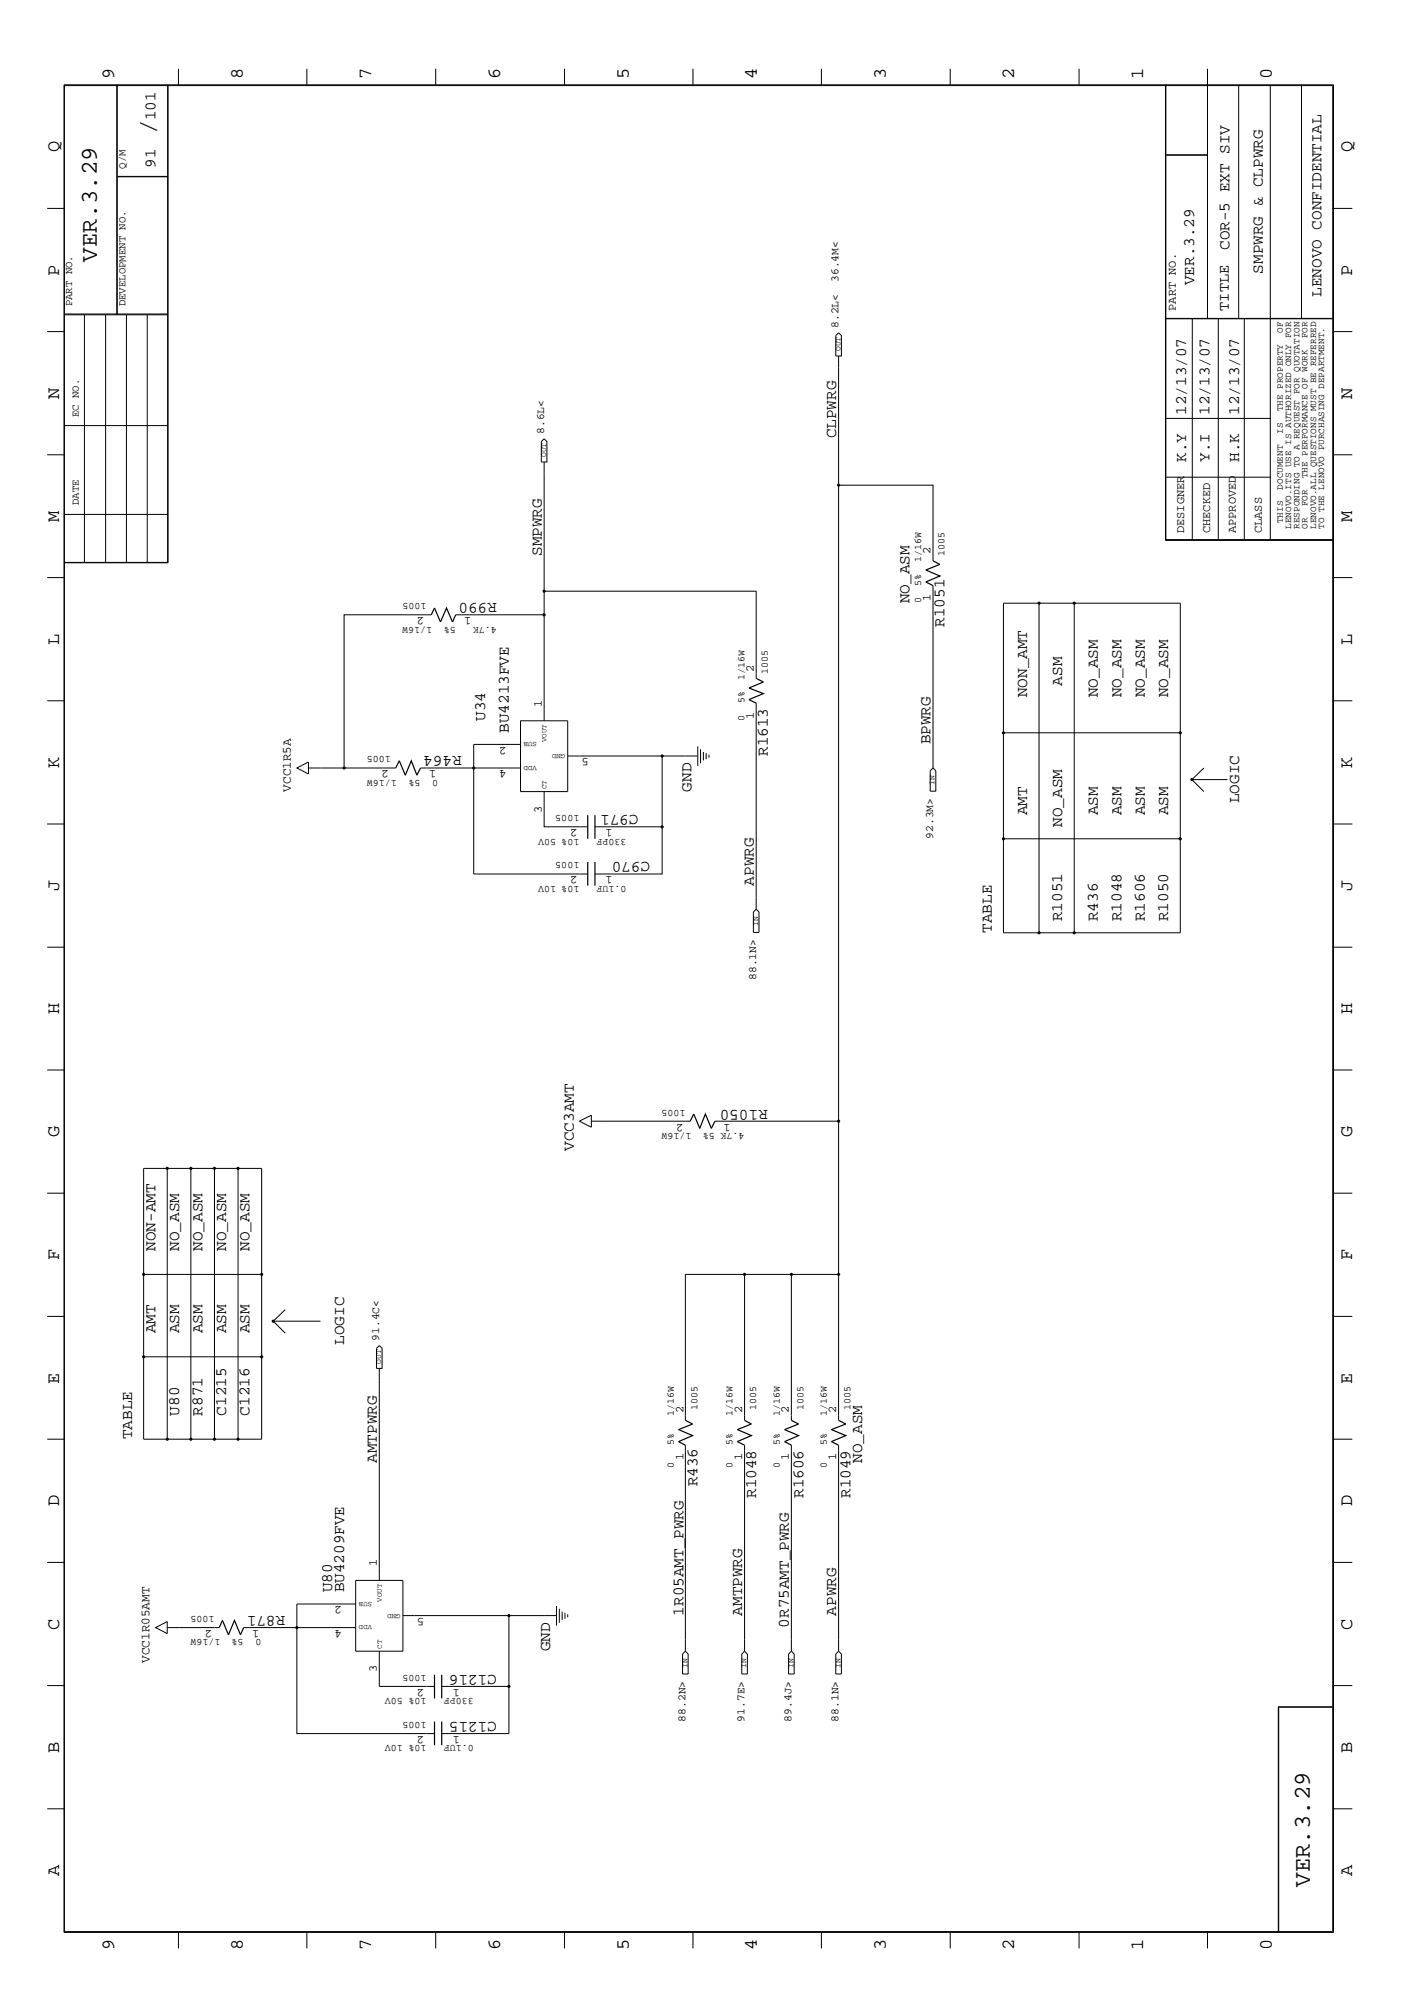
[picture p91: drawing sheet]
<svg xmlns="http://www.w3.org/2000/svg" width="300mm" height="423mm" viewBox="0 0 300 423" stroke-linecap="round" stroke-linejoin="round" font-family="sans-serif">
<defs><g id="words">
<text font-size="5.2" x="32.9" y="28.4" transform="rotate(-90 32.9 28.4)">/</text>
<g font-size="5.1">
<text x="20.5" y="55.4" transform="rotate(-90 20.5 55.4)">VER.3.29</text>
<text x="277.2" y="399.4" transform="rotate(-90 277.2 399.4)">VER.3.29</text>
</g>
<g font-size="4">
<text x="24.1" y="16.7" transform="rotate(-90 24.1 16.7)">9</text>
<text x="51.4" y="16.7" transform="rotate(-90 51.4 16.7)">8</text>
<text x="78.6" y="16.7" transform="rotate(-90 78.6 16.7)">7</text>
<text x="105.8" y="16.7" transform="rotate(-90 105.8 16.7)">6</text>
<text x="133.1" y="16.7" transform="rotate(-90 133.1 16.7)">5</text>
<text x="160.2" y="16.7" transform="rotate(-90 160.2 16.7)">4</text>
<text x="187.5" y="16.7" transform="rotate(-90 187.5 16.7)">3</text>
<text x="214.6" y="16.7" transform="rotate(-90 214.6 16.7)">2</text>
<text x="241.9" y="16.7" transform="rotate(-90 241.9 16.7)">1</text>
<text x="269.2" y="16.7" transform="rotate(-90 269.2 16.7)">0</text>
<text x="12.5" y="32.3" transform="rotate(-90 12.5 32.3)">Q</text>
<text x="286.2" y="32.3" transform="rotate(-90 286.2 32.3)">Q</text>
<text x="12.5" y="58.3" transform="rotate(-90 12.5 58.3)">P</text>
<text x="286.2" y="58.3" transform="rotate(-90 286.2 58.3)">P</text>
<text x="12.5" y="84.4" transform="rotate(-90 12.5 84.4)">N</text>
<text x="286.2" y="84.4" transform="rotate(-90 286.2 84.4)">N</text>
<text x="12.5" y="110.5" transform="rotate(-90 12.5 110.5)">M</text>
<text x="286.2" y="110.5" transform="rotate(-90 286.2 110.5)">M</text>
<text x="12.5" y="136.5" transform="rotate(-90 12.5 136.5)">L</text>
<text x="286.2" y="136.5" transform="rotate(-90 286.2 136.5)">L</text>
<text x="12.5" y="162.6" transform="rotate(-90 12.5 162.6)">K</text>
<text x="286.2" y="162.6" transform="rotate(-90 286.2 162.6)">K</text>
<text x="12.5" y="188.6" transform="rotate(-90 12.5 188.6)">J</text>
<text x="286.2" y="188.6" transform="rotate(-90 286.2 188.6)">J</text>
<text x="12.5" y="214.7" transform="rotate(-90 12.5 214.7)">H</text>
<text x="286.2" y="214.7" transform="rotate(-90 286.2 214.7)">H</text>
<text x="12.5" y="240.7" transform="rotate(-90 12.5 240.7)">G</text>
<text x="286.2" y="240.7" transform="rotate(-90 286.2 240.7)">G</text>
<text x="12.5" y="266.8" transform="rotate(-90 12.5 266.8)">F</text>
<text x="286.2" y="266.8" transform="rotate(-90 286.2 266.8)">F</text>
<text x="12.5" y="292.9" transform="rotate(-90 12.5 292.9)">E</text>
<text x="286.2" y="292.9" transform="rotate(-90 286.2 292.9)">E</text>
<text x="12.5" y="318.9" transform="rotate(-90 12.5 318.9)">D</text>
<text x="286.2" y="318.9" transform="rotate(-90 286.2 318.9)">D</text>
<text x="12.5" y="344.9" transform="rotate(-90 12.5 344.9)">C</text>
<text x="286.2" y="344.9" transform="rotate(-90 286.2 344.9)">C</text>
<text x="12.5" y="371" transform="rotate(-90 12.5 371)">B</text>
<text x="286.2" y="371" transform="rotate(-90 286.2 371)">B</text>
<text x="12.5" y="397" transform="rotate(-90 12.5 397)">A</text>
<text x="286.2" y="397" transform="rotate(-90 286.2 397)">A</text>
<text x="24.1" y="412.7" transform="rotate(-90 24.1 412.7)">9</text>
<text x="51.4" y="412.7" transform="rotate(-90 51.4 412.7)">8</text>
<text x="78.6" y="412.7" transform="rotate(-90 78.6 412.7)">7</text>
<text x="105.8" y="412.7" transform="rotate(-90 105.8 412.7)">6</text>
<text x="133.1" y="412.7" transform="rotate(-90 133.1 412.7)">5</text>
<text x="160.2" y="412.7" transform="rotate(-90 160.2 412.7)">4</text>
<text x="187.5" y="412.7" transform="rotate(-90 187.5 412.7)">3</text>
<text x="214.6" y="412.7" transform="rotate(-90 214.6 412.7)">2</text>
<text x="241.9" y="412.7" transform="rotate(-90 241.9 412.7)">1</text>
<text x="269.2" y="412.7" transform="rotate(-90 269.2 412.7)">0</text>
</g>
<g font-size="3.4">
<text x="32.9" y="25.5" transform="rotate(-90 32.9 25.5)">101</text>
<text x="32.9" y="35.5" transform="rotate(-90 32.9 35.5)">91</text>
<text x="260.2" y="52.9" transform="rotate(-90 260.2 52.9)">COR-5 EXT SIV</text>
<text x="267.2" y="57.9" transform="rotate(-90 267.2 57.9)">SMPWRG &amp; CLPWRG</text>
<text x="252.7" y="60.4" transform="rotate(-90 252.7 60.4)">VER.3.29</text>
<text x="279.7" y="62.8" transform="rotate(-90 279.7 62.8)">LENOVO CONFIDENTIAL</text>
<text x="251" y="87.8" transform="rotate(-90 251 87.8)">12/13/07</text>
<text x="255.9" y="87.8" transform="rotate(-90 255.9 87.8)">12/13/07</text>
<text x="262.2" y="87.8" transform="rotate(-90 262.2 87.8)">12/13/07</text>
<text x="177" y="92.8" transform="rotate(-90 177 92.8)">CLPWRG</text>
<text x="251" y="97.8" transform="rotate(-90 251 97.8)">K.Y</text>
<text x="255.9" y="97.8" transform="rotate(-90 255.9 97.8)">Y.I</text>
<text x="262.2" y="97.8" transform="rotate(-90 262.2 97.8)">H.K</text>
<text x="114.6" y="117.7" transform="rotate(-90 114.6 117.7)">SMPWRG</text>
<text x="105.2" y="127.7" transform="rotate(-180 105.2 127.7)">R990</text>
<text x="192.4" y="127.7" transform="rotate(-90 192.4 127.7)">NO_ASM</text>
<text x="199.9" y="132.7" transform="rotate(-90 199.9 132.7)">R1051</text>
<text x="217.3" y="147.6" transform="rotate(-90 217.3 147.6)">NON_AMT</text>
<text x="224.8" y="145.1" transform="rotate(-90 224.8 145.1)">ASM</text>
<text x="232.3" y="147.6" transform="rotate(-90 232.3 147.6)">NO_ASM</text>
<text x="237.3" y="147.6" transform="rotate(-90 237.3 147.6)">NO_ASM</text>
<text x="242.2" y="147.6" transform="rotate(-90 242.2 147.6)">NO_ASM</text>
<text x="247.2" y="147.6" transform="rotate(-90 247.2 147.6)">NO_ASM</text>
<text x="102.7" y="152.6" transform="rotate(-90 102.7 152.6)">U34</text>
<text x="107.7" y="155.1" transform="rotate(-90 107.7 155.1)">BU4213FVE</text>
<text x="97.7" y="160" transform="rotate(-180 97.7 160)">R464</text>
<text x="162.5" y="160" transform="rotate(-90 162.5 160)">R1613</text>
<text x="196.9" y="157.6" transform="rotate(-90 196.9 157.6)">BPWRG</text>
<text x="146.3" y="167.6" transform="rotate(-90 146.3 167.6)">GND</text>
<text x="135.1" y="172.6" transform="rotate(-180 135.1 172.6)">C971</text>
<text x="217.3" y="172.6" transform="rotate(-90 217.3 172.6)">AMT</text>
<text x="232.3" y="172.6" transform="rotate(-90 232.3 172.6)">ASM</text>
<text x="237.3" y="172.6" transform="rotate(-90 237.3 172.6)">ASM</text>
<text x="242.2" y="172.6" transform="rotate(-90 242.2 172.6)">ASM</text>
<text x="247.2" y="172.6" transform="rotate(-90 247.2 172.6)">ASM</text>
<text x="262.2" y="170" transform="rotate(-90 262.2 170)">LOGIC</text>
<text x="224.8" y="175" transform="rotate(-90 224.8 175)">NO_ASM</text>
<text x="137.6" y="182.5" transform="rotate(-180 137.6 182.5)">C970</text>
<text x="159.5" y="187.5" transform="rotate(-90 159.5 187.5)">APWRG</text>
<text x="209.9" y="197.4" transform="rotate(-90 209.9 197.4)">TABLE</text>
<text x="224.8" y="195" transform="rotate(-90 224.8 195)">R1051</text>
<text x="232.3" y="195" transform="rotate(-90 232.3 195)">R436</text>
<text x="237.3" y="195" transform="rotate(-90 237.3 195)">R1048</text>
<text x="242.2" y="195" transform="rotate(-90 242.2 195)">R1606</text>
<text x="247.2" y="195" transform="rotate(-90 247.2 195)">R1050</text>
<text x="162.5" y="234.9" transform="rotate(-180 162.5 234.9)">R1050</text>
<text x="121.4" y="243.6" transform="rotate(-90 121.4 243.6)">VCC3AMT</text>
<text x="32.9" y="264.8" transform="rotate(-90 32.9 264.8)">NON-AMT</text>
<text x="37.9" y="264.8" transform="rotate(-90 37.9 264.8)">NO_ASM</text>
<text x="42.8" y="264.8" transform="rotate(-90 42.8 264.8)">NO_ASM</text>
<text x="47.8" y="264.8" transform="rotate(-90 47.8 264.8)">NO_ASM</text>
<text x="52.8" y="264.8" transform="rotate(-90 52.8 264.8)">NO_ASM</text>
<text x="32.9" y="282.2" transform="rotate(-90 32.9 282.2)">AMT</text>
<text x="37.9" y="282.2" transform="rotate(-90 37.9 282.2)">ASM</text>
<text x="42.8" y="282.2" transform="rotate(-90 42.8 282.2)">ASM</text>
<text x="47.8" y="282.2" transform="rotate(-90 47.8 282.2)">ASM</text>
<text x="52.8" y="282.2" transform="rotate(-90 52.8 282.2)">ASM</text>
<text x="72.8" y="284.6" transform="rotate(-90 72.8 284.6)">LOGIC</text>
<text x="37.9" y="299.6" transform="rotate(-90 37.9 299.6)">U80</text>
<text x="42.8" y="299.6" transform="rotate(-90 42.8 299.6)">R871</text>
<text x="47.8" y="299.6" transform="rotate(-90 47.8 299.6)">C1215</text>
<text x="52.8" y="299.6" transform="rotate(-90 52.8 299.6)">C1216</text>
<text x="27.9" y="304.6" transform="rotate(-90 27.9 304.6)">TABLE</text>
<text x="79.8" y="309.6" transform="rotate(-90 79.8 309.6)">AMTPWRG</text>
<text x="182.5" y="309.6" transform="rotate(-90 182.5 309.6)">NO_ASM</text>
<text x="147.6" y="314.6" transform="rotate(-90 147.6 314.6)">R436</text>
<text x="160" y="317.1" transform="rotate(-90 160 317.1)">R1048</text>
<text x="170" y="317.1" transform="rotate(-90 170 317.1)">R1606</text>
<text x="180" y="317.1" transform="rotate(-90 180 317.1)">R1049</text>
<text x="60.4" y="342" transform="rotate(-180 60.4 342)">R871</text>
<text x="70.3" y="337.1" transform="rotate(-90 70.3 337.1)">U80</text>
<text x="72.8" y="337.1" transform="rotate(-90 72.8 337.1)">BU4209FVE</text>
<text x="144.6" y="342" transform="rotate(-90 144.6 342)">1R05AMT_PWRG</text>
<text x="157.1" y="342" transform="rotate(-90 157.1 342)">AMTPWRG</text>
<text x="177" y="342" transform="rotate(-90 177 342)">APWRG</text>
<text x="167" y="344.5" transform="rotate(-90 167 344.5)">0R75AMT_PWRG</text>
<text x="116.4" y="349.5" transform="rotate(-90 116.4 349.5)">GND</text>
<text x="105.2" y="354.5" transform="rotate(-180 105.2 354.5)">C1216</text>
<text x="105.2" y="364.4" transform="rotate(-180 105.2 364.4)">C1215</text>
</g>
<text font-size="3.2" x="260" y="65.8" transform="rotate(-90 260 65.8)">TITLE</text>
<g font-size="2.7">
<text x="61.6" y="167.6" transform="rotate(-90 61.6 167.6)">VCC1R5A</text>
<text x="31.7" y="352" transform="rotate(-90 31.7 352)">VCC1R05AMT</text>
</g>
<g font-size="2.5">
<text x="248.8" y="65.8" transform="rotate(-90 248.8 65.8)">PART NO.</text>
<text x="250.6" y="112.9" transform="rotate(-90 250.6 112.9)">DESIGNER</text>
<text x="256.1" y="112.9" transform="rotate(-90 256.1 112.9)">CHECKED</text>
<text x="261.5" y="112.9" transform="rotate(-90 261.5 112.9)">APPROVED</text>
<text x="267" y="112.9" transform="rotate(-90 267 112.9)">CLASS</text>
<text x="196.9" y="117.2" transform="rotate(-90 196.9 117.2)">2</text>
<text x="89.7" y="130.6" transform="rotate(-180 89.7 130.6)">2</text>
<text x="99.7" y="130.6" transform="rotate(-180 99.7 130.6)">1</text>
<text x="196.9" y="127.2" transform="rotate(-90 196.9 127.2)">1</text>
<text x="159.5" y="142.2" transform="rotate(-90 159.5 142.2)">2</text>
<text x="114.6" y="149.6" transform="rotate(-90 114.6 149.6)">1</text>
<text x="159.5" y="152.1" transform="rotate(-90 159.5 152.1)">1</text>
<text x="107.2" y="158.1" transform="rotate(-180 107.2 158.1)">2</text>
<text x="124.6" y="160.5" transform="rotate(-180 124.6 160.5)">5</text>
<text x="82.3" y="163.1" transform="rotate(-180 82.3 163.1)">2</text>
<text x="92.3" y="163.1" transform="rotate(-180 92.3 163.1)">1</text>
<text x="107.2" y="163.1" transform="rotate(-180 107.2 163.1)">4</text>
<text x="114.6" y="172" transform="rotate(-90 114.6 172)">3</text>
<text x="122.2" y="175.5" transform="rotate(-180 122.2 175.5)">2</text>
<text x="129.6" y="175.5" transform="rotate(-180 129.6 175.5)">1</text>
<text x="122.2" y="185.5" transform="rotate(-180 122.2 185.5)">2</text>
<text x="129.6" y="185.5" transform="rotate(-180 129.6 185.5)">1</text>
<text x="144.6" y="237.8" transform="rotate(-180 144.6 237.8)">2</text>
<text x="154.6" y="237.8" transform="rotate(-180 154.6 237.8)">1</text>
<text x="144.6" y="299.1" transform="rotate(-90 144.6 299.1)">2</text>
<text x="157.1" y="299.1" transform="rotate(-90 157.1 299.1)">2</text>
<text x="167" y="299.1" transform="rotate(-90 167 299.1)">2</text>
<text x="177" y="299.1" transform="rotate(-90 177 299.1)">2</text>
<text x="144.6" y="309.1" transform="rotate(-90 144.6 309.1)">1</text>
<text x="157.1" y="309.1" transform="rotate(-90 157.1 309.1)">1</text>
<text x="167" y="309.1" transform="rotate(-90 167 309.1)">1</text>
<text x="177" y="309.1" transform="rotate(-90 177 309.1)">1</text>
<text x="79.8" y="331.6" transform="rotate(-90 79.8 331.6)">1</text>
<text x="72.3" y="340" transform="rotate(-180 72.3 340)">2</text>
<text x="44.9" y="345" transform="rotate(-180 44.9 345)">2</text>
<text x="54.9" y="345" transform="rotate(-180 54.9 345)">1</text>
<text x="72.3" y="345" transform="rotate(-180 72.3 345)">4</text>
<text x="89.7" y="342.5" transform="rotate(-180 89.7 342.5)">5</text>
<text x="79.8" y="354" transform="rotate(-90 79.8 354)">3</text>
<text x="89.7" y="357.5" transform="rotate(-180 89.7 357.5)">2</text>
<text x="97.3" y="357.5" transform="rotate(-180 97.3 357.5)">1</text>
<text x="89.7" y="367.5" transform="rotate(-180 89.7 367.5)">2</text>
<text x="97.3" y="367.5" transform="rotate(-180 97.3 367.5)">1</text>
</g>
<g font-size="2.4">
<text x="177.5" y="59.7" transform="rotate(-90 177.5 59.7)">36.4M&lt;</text>
<text x="177.5" y="69.4" transform="rotate(-90 177.5 69.4)">8.2L&lt;</text>
<text x="115.1" y="91.9" transform="rotate(-90 115.1 91.9)">8.6L&lt;</text>
<text x="197.4" y="177.5" transform="rotate(-90 197.4 177.5)">92.3M&gt;</text>
<text x="160" y="207.4" transform="rotate(-90 160 207.4)">88.1N&gt;</text>
<text x="80.3" y="283.8" transform="rotate(-90 80.3 283.8)">91.4C&lt;</text>
<text x="145" y="364.4" transform="rotate(-90 145 364.4)">88.2N&gt;</text>
<text x="157.6" y="364.4" transform="rotate(-90 157.6 364.4)">91.7E&gt;</text>
<text x="167.5" y="364.4" transform="rotate(-90 167.5 364.4)">89.4J&gt;</text>
<text x="177.5" y="364.4" transform="rotate(-90 177.5 364.4)">88.1N&gt;</text>
</g>
<g font-size="2.3">
<text x="26.6" y="35.7" transform="rotate(-90 26.6 35.7)">Q/M</text>
<text x="15.2" y="64.9" transform="rotate(-90 15.2 64.9)">PART NO.</text>
<text x="26.6" y="64.9" transform="rotate(-90 26.6 64.9)">DEVELOPMENT NO.</text>
<text x="16.7" y="88.3" transform="rotate(-90 16.7 88.3)">EC NO.</text>
<text x="16.7" y="106.9" transform="rotate(-90 16.7 106.9)">DATE</text>
</g>
<g font-size="2.1">
<text x="194.9" y="119" transform="rotate(-90 194.9 119)">1/16W</text>
<text x="199.9" y="117.7" transform="rotate(-90 199.9 117.7)">1005</text>
<text x="194.9" y="124" transform="rotate(-90 194.9 124)">5%</text>
<text x="90.3" y="127.7" transform="rotate(-180 90.3 127.7)">1005</text>
<text x="194.9" y="127.7" transform="rotate(-90 194.9 127.7)">0</text>
<text x="91.4" y="132.7" transform="rotate(-180 91.4 132.7)">1/16W</text>
<text x="96.4" y="132.7" transform="rotate(-180 96.4 132.7)">5%</text>
<text x="105.2" y="132.7" transform="rotate(-180 105.2 132.7)">4.7K</text>
<text x="157.6" y="143.8" transform="rotate(-90 157.6 143.8)">1/16W</text>
<text x="162.5" y="142.6" transform="rotate(-90 162.5 142.6)">1005</text>
<text x="157.6" y="148.8" transform="rotate(-90 157.6 148.8)">5%</text>
<text x="157.6" y="152.6" transform="rotate(-90 157.6 152.6)">0</text>
<text x="82.7" y="160" transform="rotate(-180 82.7 160)">1005</text>
<text x="84" y="165" transform="rotate(-180 84 165)">1/16W</text>
<text x="89" y="165" transform="rotate(-180 89 165)">5%</text>
<text x="92.7" y="165" transform="rotate(-180 92.7 165)">0</text>
<text x="122.6" y="172.6" transform="rotate(-180 122.6 172.6)">1005</text>
<text x="122.6" y="177.5" transform="rotate(-180 122.6 177.5)">10% 50V</text>
<text x="132.6" y="177.5" transform="rotate(-180 132.6 177.5)">330PF</text>
<text x="122.6" y="182.5" transform="rotate(-180 122.6 182.5)">1005</text>
<text x="122.6" y="187.5" transform="rotate(-180 122.6 187.5)">10% 10V</text>
<text x="132.6" y="187.5" transform="rotate(-180 132.6 187.5)">0.1UF</text>
<text x="145" y="234.9" transform="rotate(-180 145 234.9)">1005</text>
<text x="146.3" y="239.8" transform="rotate(-180 146.3 239.8)">1/16W</text>
<text x="157.6" y="239.8" transform="rotate(-180 157.6 239.8)">4.7K 5%</text>
<text x="142.6" y="299.6" transform="rotate(-90 142.6 299.6)">1/16W</text>
<text x="147.6" y="298.4" transform="rotate(-90 147.6 298.4)">1005</text>
<text x="155" y="299.6" transform="rotate(-90 155 299.6)">1/16W</text>
<text x="160" y="298.4" transform="rotate(-90 160 298.4)">1005</text>
<text x="165" y="299.6" transform="rotate(-90 165 299.6)">1/16W</text>
<text x="170" y="298.4" transform="rotate(-90 170 298.4)">1005</text>
<text x="175" y="299.6" transform="rotate(-90 175 299.6)">1/16W</text>
<text x="180" y="298.4" transform="rotate(-90 180 298.4)">1005</text>
<text x="142.6" y="305.9" transform="rotate(-90 142.6 305.9)">5%</text>
<text x="155" y="305.9" transform="rotate(-90 155 305.9)">5%</text>
<text x="165" y="305.9" transform="rotate(-90 165 305.9)">5%</text>
<text x="175" y="305.9" transform="rotate(-90 175 305.9)">5%</text>
<text x="142.6" y="310.8" transform="rotate(-90 142.6 310.8)">0</text>
<text x="155" y="310.8" transform="rotate(-90 155 310.8)">0</text>
<text x="165" y="310.8" transform="rotate(-90 165 310.8)">0</text>
<text x="175" y="310.8" transform="rotate(-90 175 310.8)">0</text>
<text x="45.4" y="342" transform="rotate(-180 45.4 342)">1005</text>
<text x="46.7" y="347" transform="rotate(-180 46.7 347)">1/16W</text>
<text x="51.6" y="347" transform="rotate(-180 51.6 347)">5%</text>
<text x="55.4" y="347" transform="rotate(-180 55.4 347)">0</text>
<text x="90.3" y="359.5" transform="rotate(-180 90.3 359.5)">10% 50V</text>
<text x="90.3" y="354.5" transform="rotate(-180 90.3 354.5)">1005</text>
<text x="100.2" y="359.5" transform="rotate(-180 100.2 359.5)">330PF</text>
<text x="90.3" y="364.4" transform="rotate(-180 90.3 364.4)">1005</text>
<text x="90.3" y="369.4" transform="rotate(-180 90.3 369.4)">10% 10V</text>
<text x="100.2" y="369.4" transform="rotate(-180 100.2 369.4)">0.1UF</text>
</g>
<g font-size="2">
<text x="271.4" y="70.4" transform="rotate(-90 271.4 70.4)">OF</text>
<text x="276.7" y="71.6" transform="rotate(-90 276.7 71.6)">FOR</text>
<text x="271.4" y="87" transform="rotate(-90 271.4 87)">THE PROPERTY</text>
<text x="271.4" y="91.8" transform="rotate(-90 271.4 91.8)">IS</text>
<text x="276.7" y="101.3" transform="rotate(-90 276.7 101.3)">THE PERFORMANCE OF WORK</text>
<text x="271.4" y="103.6" transform="rotate(-90 271.4 103.6)">DOCUMENT</text>
<text x="276.7" y="107.2" transform="rotate(-90 276.7 107.2)">FOR</text>
<text x="271.4" y="110.7" transform="rotate(-90 271.4 110.7)">THIS</text>
<text x="273.2" y="111.9" transform="rotate(-90 273.2 111.9)">LENOVO.ITS USE IS AUTHORIZED ONLY FOR</text>
<text x="275" y="111.9" transform="rotate(-90 275 111.9)">RESPONDING TO A REQUEST FOR QUOTATION</text>
<text x="276.7" y="111.9" transform="rotate(-90 276.7 111.9)">OR</text>
<text x="278.6" y="111.9" transform="rotate(-90 278.6 111.9)">LENOVO.ALL QUESTIONS MUST BE REFERRED</text>
<text x="280.2" y="111.9" transform="rotate(-90 280.2 111.9)">TO THE LENOVO PURCHASING DEPARTMENT.</text>
</g>
<g font-size="1.7">
<text x="177.9" y="74.3" transform="rotate(-90 177.9 74.3)">OUT</text>
<text x="115.6" y="96.8" transform="rotate(-90 115.6 96.8)">OUT</text>
<text x="197.8" y="166.1" transform="rotate(-90 197.8 166.1)">IN</text>
<text x="160.4" y="196" transform="rotate(-90 160.4 196)">IN</text>
<text x="80.7" y="288.7" transform="rotate(-90 80.7 288.7)">OUT</text>
<text x="145.5" y="353.1" transform="rotate(-90 145.5 353.1)">IN</text>
<text x="157.9" y="353.1" transform="rotate(-90 157.9 353.1)">IN</text>
<text x="167.9" y="353.1" transform="rotate(-90 167.9 353.1)">IN</text>
<text x="177.9" y="353.1" transform="rotate(-90 177.9 353.1)">IN</text>
</g>
<g font-size="1.6">
<text x="113.6" y="157.1" transform="rotate(-180 113.6 157.1)">SUB</text>
<text x="115.7" y="157.1" transform="rotate(-90 115.7 157.1)">VOUT</text>
<text x="119.6" y="159.6" transform="rotate(-180 119.6 159.6)">GND</text>
<text x="113.6" y="162.1" transform="rotate(-180 113.6 162.1)">VDD</text>
<text x="115.7" y="167" transform="rotate(-90 115.7 167)">CT</text>
<text x="78.7" y="339" transform="rotate(-180 78.7 339)">SUB</text>
<text x="80.8" y="339" transform="rotate(-90 80.8 339)">VOUT</text>
<text x="84.8" y="341.5" transform="rotate(-180 84.8 341.5)">GND</text>
<text x="78.7" y="344" transform="rotate(-180 78.7 344)">VDD</text>
<text x="80.8" y="349" transform="rotate(-90 80.8 349)">CT</text>
</g>
</g></defs>
<g fill="none" stroke="#000" stroke-width=".25">
<path d="M197.4 118.7l1.5 .8-3 1.1 3 1.3-3 1.3 1.5 .8M91.3 130.1l.6-1.4 1.3 3 1.3-3 1.3 3 .6-1.6M160 143.6l1.5 .8-3 1.2 3 1.2-3 1.3 1.5 .7M83.7 162.6l.8-1.6 1.3 3.1 1.2-3.1 1.2 3.1 .8-1.5M124.4 172.6v4.9M125.9 172.6v4.9M124.4 182.5v5M125.9 182.5v5M146.1 237.3l.7-1.5 1.3 3 1.2-3 1.2 3 .8-1.5M145 300.7l1.6 .7-3 1.2 3 1.3-3 1.2 1.4 .8M157.6 300.7l1.4 .7-3 1.2 3 1.3-3 1.2 1.6 .8M167.5 300.7l1.5 .7-3 1.2 3 1.3-3 1.2 1.5 .8"/>
<path d="M177.5 300.7l1.5 .7-3.1 1.2 3.1 1.3-3.1 1.2 1.6 .8M46.4 344.5l.7-1.5 1.2 3 1.3-3 1.3 3 .7-1.5M91.9 354.5v5M93.5 354.5v5M91.9 364.4v5M93.5 364.4v5"/>
</g>
<g fill="none" stroke="#000" stroke-width=".21">
<path d="M13.5 17.9h268.7v391.1h-268.7zM13.6 18.1h268.4v390.8h-268.4zM24.7 17.9v48.7M24.8 17.9v48.7M35.5 17.9v101.2M35.6 17.9v101.2h-22.1M37.8 14.6v3.3M64.9 14.6v3.3M92.2 14.6v3.3M119.5 14.6v3.3M146.6 14.6v3.3M173.8 14.6v3.3"/>
<path d="M201.1 14.6v3.3M228.3 14.6v3.3M246.6 17.9v96.5h35.4M246.7 17.9v96.5M255.5 14.6v52.9M262.1 17.9v49.6M268.8 17.9v96.5M275.4 17.9v49.6M24.8 37.4h10.8M24.8 37.3h10.8M246.6 32.9h8.9M246.6 32.8h8.9"/>
<path d="M10 44.1h3.5M282 44.1h4.2M10 70.2h3.5M13.5 66.6h22.1M13.5 66.5h22.1M17.9 66.6v52.5M22.4 66.6v52.5M26.8 66.6v52.5M31.2 66.6v52.4M177.5 70.4l.6 .6v4.4h-1.2v-4.4zM177.5 75.4v161.9M246.6 67.5h35.4"/>
<path d="M246.6 67.4h35.4M252.3 67.5v46.9M257.8 67.5v46.9M263.3 67.5v46.9M282 70.2h4.2M10 96.3h3.5M13.5 90.1h22.1M114.6 93.5l.5-.6 .6 .6v4.3h-1.1zM115.1 97.8v27.3M246.6 88.6h22.2M282 96.3h4.2M13.5 119h22.1"/>
<path d="M13.5 108.9h22.1M177.5 102.7h19.9v16M246.6 114.2h35.4M246.6 101h22.2M10 122.3h3.5M91.3 130.1h-18.5v32.5h-7.5M115.1 125.1v5h-18.7M115.1 125.1h44.9v18.5M115.1 130.1v22.5M197.4 124v38.6M219.9 127.7v69.7h7.4M227.3 127.7h-15v27.4"/>
<path d="M227.3 127.7h22.5v27.4h-37.5M227.3 127.7v69.7M282 122.3h4.2M10 148.3h3.5M110.2 152.6h9.9v15h-9.9zM110.2 157.6h-10v5h-11.2M147.7 158v4.1M148.3 158.6v2.9M148.8 159.2v1.8M149.4 159.4v1.3M150 159.8v.6M160 148.8v43.6"/>
<path d="M212.3 155.1v22.4h37.5M249.8 155.1v42.3h-22.5M282 148.3h4.2M10 174.4h3.5M62.8 162.6l2.5-1.3v2.5zM72.8 162.6h10.9M110.2 162.6h-10v22.4h24.2M115.1 167.6v7.4h9.3M120.1 160h27.5M125.9 175h14.2M140.1 160v25h-14.2M197.4 162.6l.6 .6v4.3h-1.1v-4.3z"/>
<path d="M212.3 177.5v19.9h7.6M252.2 165l2.6 2.6M254.8 162.6l-2.6 2.4h7.6M282 174.4h4.2M160 192.4l.6 .6v4.4h-1.2v-4.4zM10 200.5h3.5M282 200.5h4.2M10 226.5h3.5M122.6 237.3l2.5-1.2v2.5zM125.1 237.3h21M151.3 237.3h26.2v32.4M282 226.5h4.2"/>
<path d="M10 252.6h3.5M35.4 247.3v57.3M40.4 247.3h-10v57.3h15M40.4 247.3h5v57.3M40.4 247.3v57.3M45.4 247.3h10v57.3h-5M50.4 247.3v57.3h-5M282 252.6h4.2M10 278.6h3.5M30.4 269.7h25M60.4 277.2l-2.6 2.5M67.8 279.7h-10l2.6 2.5"/>
<path d="M157.6 269.7h19.9M167.5 269.7v31M177.5 269.7v31M282 278.6h4.2M30.4 287.2h25M79.7 285.4l.6-.6 .6 .6v4.2h-1.2zM80.3 289.6v44.9M10 304.6h3.5M145 300.7v-31h12.6v31M145 305.9v43.6M157.6 305.9v43.6M167.5 305.9v43.6"/>
<path d="M177.5 305.9v43.6M282 304.6h4.2M10 330.7h3.5M75.3 339.5h-12.5v27.4h29.1M75.3 334.5h10v15h-10zM117.8 339.9v4.2M282 330.7h4.2M10 356.8h3.5M32.9 344.5l2.5-1.3v2.6zM35.4 344.5h11M51.6 344.5h23.7M80.3 349.5v7.5h11.6"/>
<path d="M85.3 342h32.4M93.5 357h14.2M107.7 342v24.9h-14.2M118.4 340.5v3M119 341.1v1.8M119.5 341.4v1.2M120.1 341.7v.6M144.4 350.1l.6-.6 .6 .6v4.2h-1.2zM157.6 349.5l.6 .6v4.2h-1.2v-4.2zM166.9 350.1l.6-.6 .6 .6v4.2h-1.2zM177.5 349.5l.6 .6v4.2h-1.2v-4.2zM282 356.8h4.2"/>
<path d="M270.5 361.4h11.5M270.6 361.3v47.7M282 361.3h-11.5v47.7M10 382.9h3.5M282 382.9h4.2M37.8 409v3.4M64.9 409v3.4M92.2 409v3.4M119.5 409v3.4M146.6 409v3.4M173.8 409v3.4M201.1 409v3.4"/>
<path d="M228.3 409v3.4M255.5 409v3.4"/>
</g>
<g fill="#000">
<circle cx="177.5" cy="102.7" r=".34"/>
<circle cx="115.1" cy="130.1" r=".34"/>
<circle cx="115.1" cy="125.1" r=".34"/>
<circle cx="219.9" cy="127.7" r=".34"/>
<circle cx="227.3" cy="127.7" r=".34"/>
<circle cx="212.3" cy="155.1" r=".34"/>
<circle cx="249.8" cy="155.1" r=".34"/>
<circle cx="72.8" cy="162.6" r=".34"/>
<circle cx="100.2" cy="162.6" r=".34"/>
<circle cx="140.1" cy="160" r=".34"/>
<circle cx="140.1" cy="175" r=".34"/>
<circle cx="212.3" cy="177.5" r=".34"/>
<circle cx="249.8" cy="177.5" r=".34"/>
<circle cx="252.2" cy="165" r=".34"/>
<circle cx="219.9" cy="197.4" r=".34"/>
<circle cx="227.3" cy="197.4" r=".34"/>
<circle cx="177.5" cy="237.3" r=".34"/>
<circle cx="35.4" cy="247.3" r=".34"/>
<circle cx="40.4" cy="247.3" r=".34"/>
<circle cx="45.4" cy="247.3" r=".34"/>
<circle cx="50.4" cy="247.3" r=".34"/>
<circle cx="30.4" cy="269.7" r=".34"/>
<circle cx="55.4" cy="269.7" r=".34"/>
<circle cx="57.8" cy="279.7" r=".34"/>
<circle cx="157.6" cy="269.7" r=".34"/>
<circle cx="167.5" cy="269.7" r=".34"/>
<circle cx="177.5" cy="269.7" r=".34"/>
<circle cx="30.4" cy="287.2" r=".34"/>
<circle cx="55.4" cy="287.2" r=".34"/>
<circle cx="35.4" cy="304.6" r=".34"/>
<circle cx="40.4" cy="304.6" r=".34"/>
<circle cx="45.4" cy="304.6" r=".34"/>
<circle cx="50.4" cy="304.6" r=".34"/>
<circle cx="62.8" cy="344.5" r=".34"/>
<circle cx="107.7" cy="357" r=".34"/>
<circle cx="107.7" cy="342" r=".34"/>
</g>
<use href="#words"/>
</svg>
